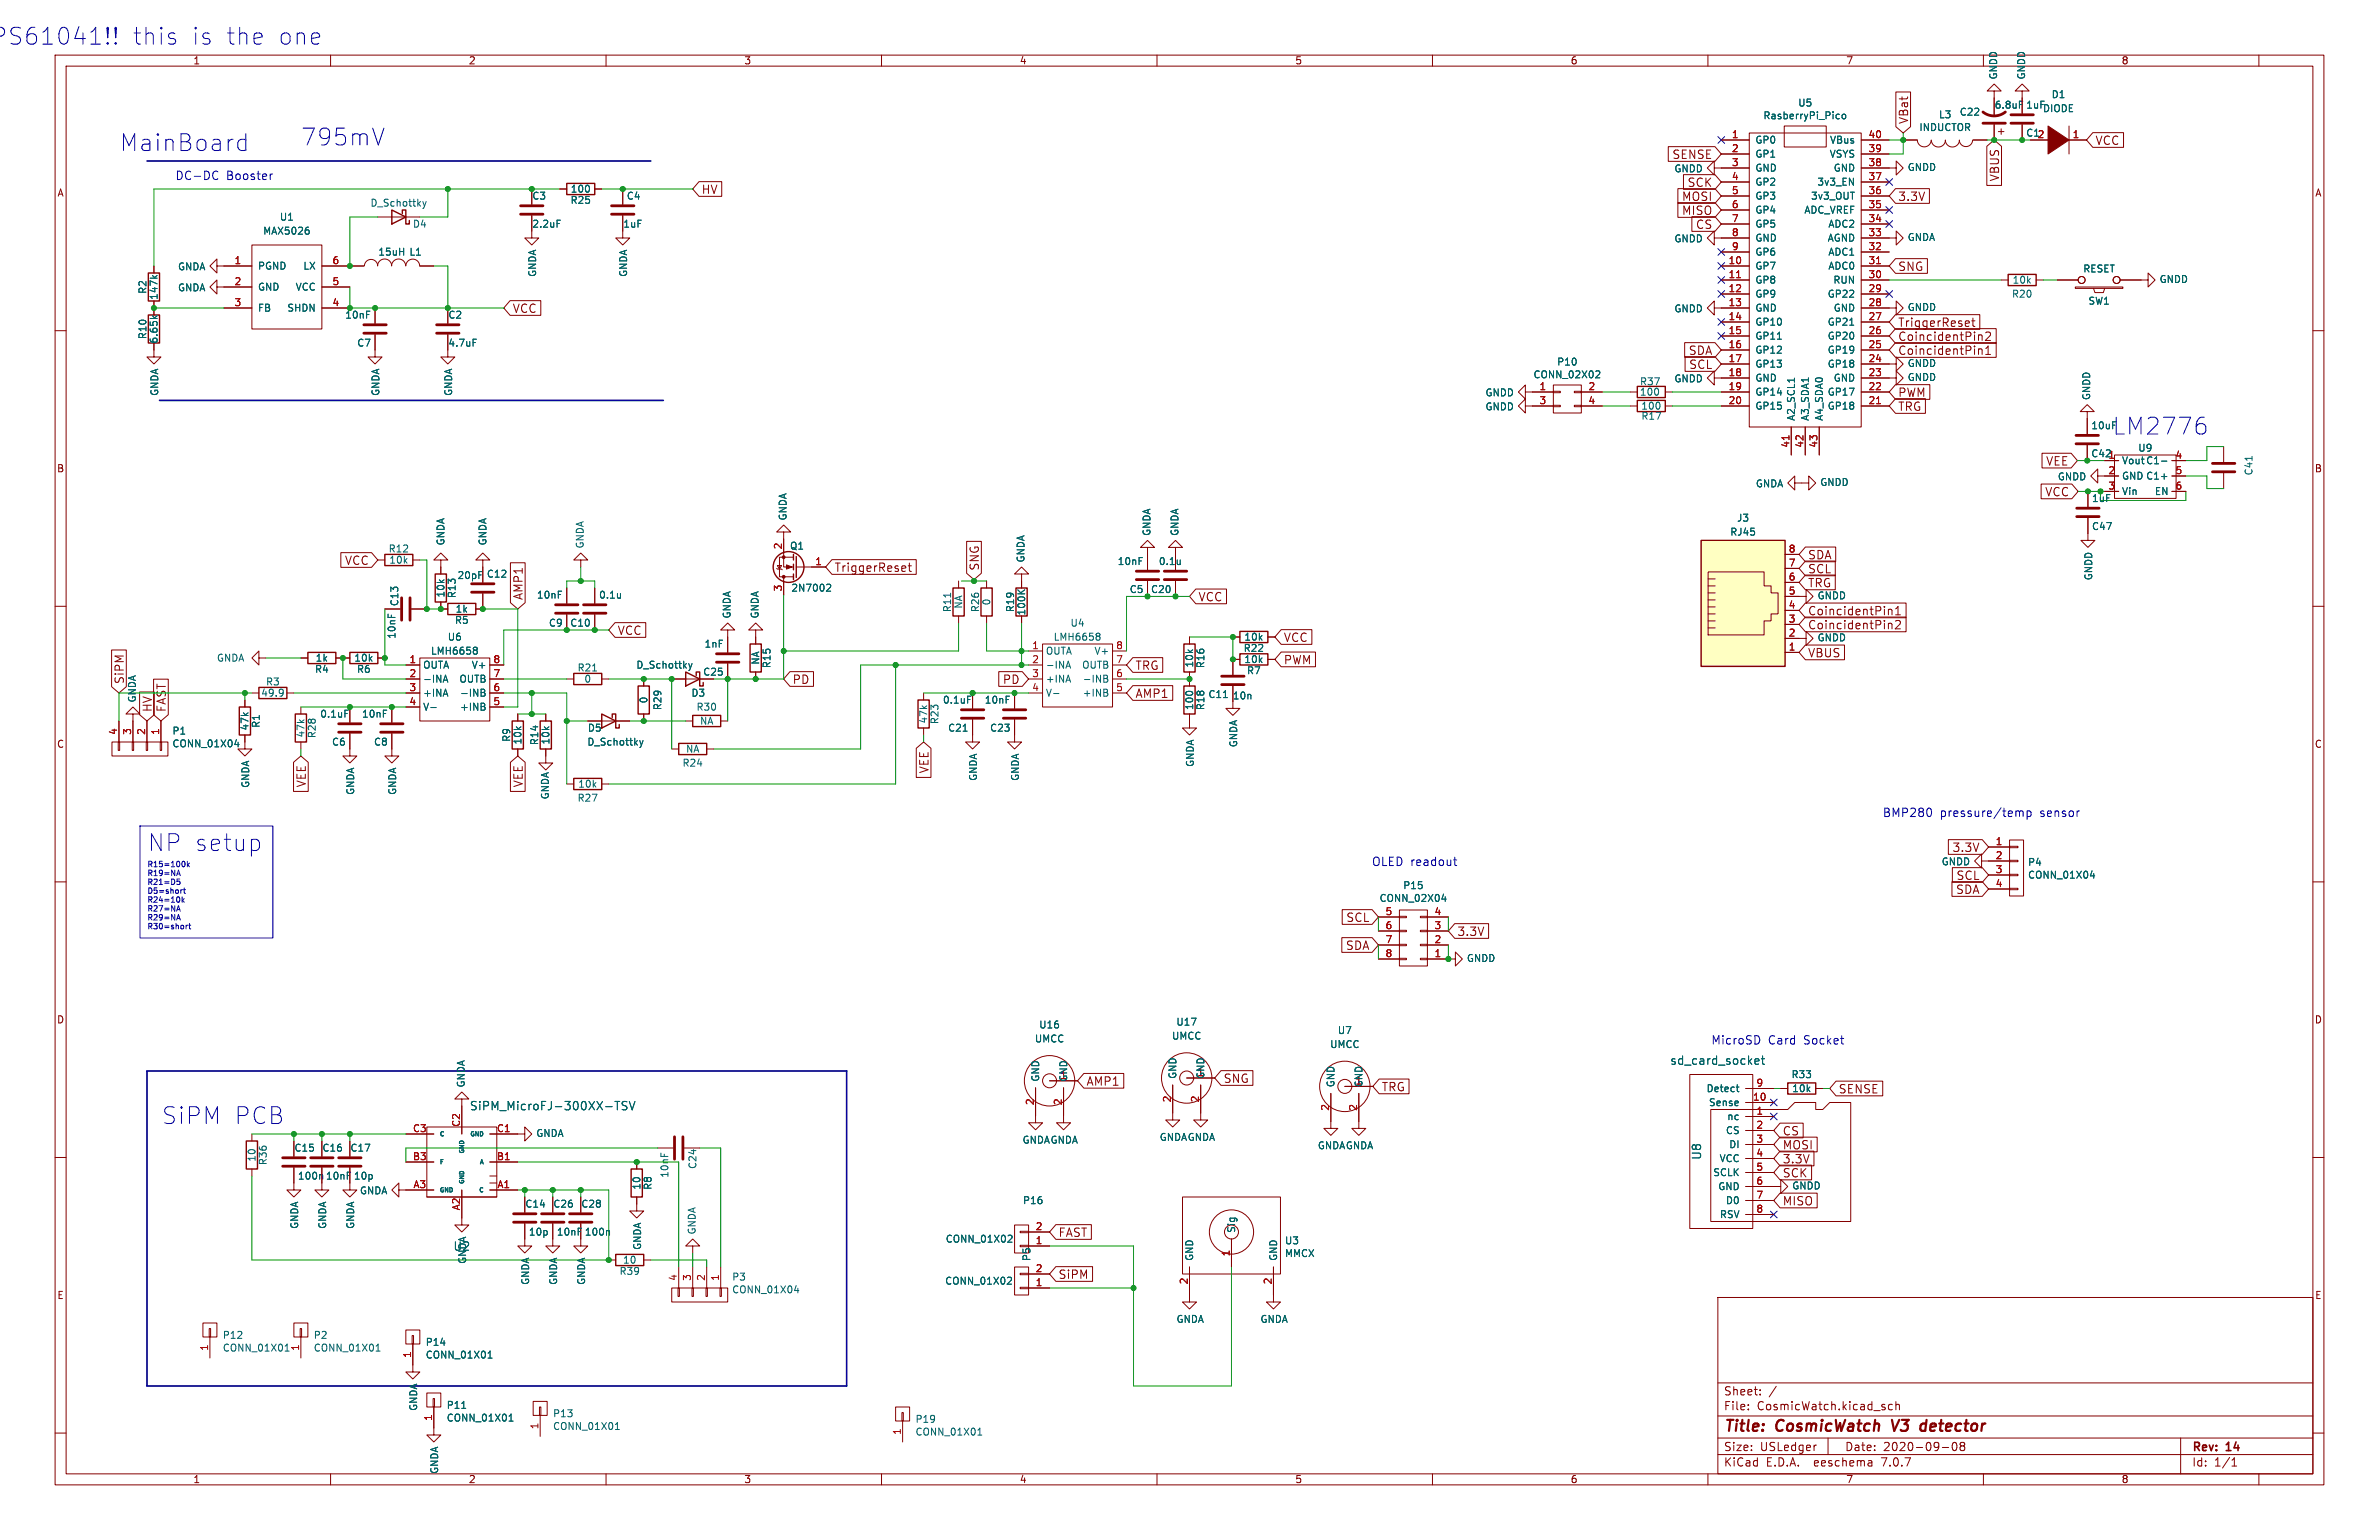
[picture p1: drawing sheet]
<svg xmlns="http://www.w3.org/2000/svg" width="432mm" height="279mm" viewBox="0 0 432 279" stroke-linecap="round" stroke-linejoin="round" font-family="sans-serif">
<defs><g id="words">
<g font-size="4.2" fill="#0000c2">
<text x="1.4" y="8.4">S61041!!</text>
<text x="23.8" y="8.4">this</text>
<text x="34.4" y="8.4">is</text>
<text x="40.5" y="8.4">the</text>
<text x="49.8" y="8.4">one</text>
<text x="21.6" y="27.7">MainBoard</text>
<text x="54.5" y="26.7">795mV</text>
<text x="383.3" y="79.1">LM2776</text>
<text x="26.7" y="154.7">NP setup</text>
<text x="29.2" y="204.2">SiPM PCB</text>
</g>
<g font-size="2.8" fill="#840000">
<text x="312.8" y="260.3">Title:</text>
<text x="322.5" y="260.3">CosmicWatch</text>
<text x="344.3" y="260.3">V3</text>
<text x="350.2" y="260.3">detector</text>
</g>
<g font-size="2.1" fill="#840000">
<text x="346.5" y="22.6" transform="rotate(-90 346.5 22.6)">VBat</text>
<text x="303.5" y="29">SENSE</text>
<text x="380.2" y="26.5">VCC</text>
<text x="127.3" y="35.4">HV</text>
<text x="306.2" y="34.1">SCK</text>
<text x="363" y="33" transform="rotate(-90 363 33)">VBUS</text>
<text x="305.2" y="36.7">MOSI</text>
<text x="305.2" y="39.2">MISO</text>
<text x="307.8" y="41.7">CS</text>
<text x="344.4" y="36.7">3.3V</text>
<text x="344.4" y="49.4">SNG</text>
<text x="93" y="57">VCC</text>
<text x="344.4" y="59.5">TriggerReset</text>
<text x="306.5" y="64.6">SDA</text>
<text x="344.4" y="64.6">CoincidentPin1</text>
<text x="344.4" y="62.1">CoincidentPin2</text>
<text x="306.5" y="67.1">SCL</text>
<text x="344.4" y="74.8">TRG</text>
<text x="344.4" y="72.2">PWM</text>
<text x="371.3" y="84.7">VEE</text>
<text x="371.2" y="90.3">VCC</text>
<text x="328.1" y="101.7">SDA</text>
<text x="62.5" y="102.7">VCC</text>
<text x="151.4" y="104">TriggerReset</text>
<text x="177.9" y="103.6" transform="rotate(-90 177.9 103.6)">SNG</text>
<text x="328.1" y="106.8">TRG</text>
<text x="328.1" y="104.2">SCL</text>
<text x="95.1" y="109" transform="rotate(-90 95.1 109)">AMP1</text>
<text x="217.4" y="109.3">VCC</text>
<text x="328.1" y="111.8">CoincidentPin1</text>
<text x="112" y="115.4">VCC</text>
<text x="232.9" y="116.7">VCC</text>
<text x="328.1" y="119.5">VBUS</text>
<text x="328.1" y="114.4">CoincidentPin2</text>
<text x="22.7" y="124.2" transform="rotate(-90 22.7 124.2)">SiPM</text>
<text x="143.8" y="124.3">PD</text>
<text x="182" y="124.3">PD</text>
<text x="206" y="121.7">TRG</text>
<text x="232.9" y="120.7">PWM</text>
<text x="27.8" y="129.3" transform="rotate(-90 27.8 129.3)">HV</text>
<text x="30.3" y="129.3" transform="rotate(-90 30.3 129.3)">FAST</text>
<text x="206" y="126.8">AMP1</text>
<text x="55.7" y="142.9" transform="rotate(-90 55.7 142.9)">VEE</text>
<text x="95.1" y="142.9" transform="rotate(-90 95.1 142.9)">VEE</text>
<text x="168.7" y="140.4" transform="rotate(-90 168.7 140.4)">VEE</text>
<text x="354.3" y="154.8">3.3V</text>
<text x="355" y="159.8">SCL</text>
<text x="244.3" y="167.5">SCL</text>
<text x="355" y="162.4">SDA</text>
<text x="244.2" y="172.5">SDA</text>
<text x="264.4" y="170">3.3V</text>
<text x="197.1" y="197.2">AMP1</text>
<text x="222" y="196.7">SNG</text>
<text x="250.7" y="198.2">TRG</text>
<text x="333.6" y="198.6">SENSE</text>
<text x="323.5" y="208.7">MOSI</text>
<text x="323.5" y="206.2">CS</text>
<text x="323.5" y="211.3">3.3V</text>
<text x="323.5" y="213.8">SCK</text>
<text x="323.5" y="218.9">MISO</text>
<text x="192" y="224.6">FAST</text>
<text x="192" y="232.2">SiPM</text>
<text x="312.8" y="256.1">File:</text>
<text x="312.8" y="253.4">Sheet:</text>
<text x="318.9" y="256.1">CosmicWatch.kicad_sch</text>
<text x="312.8" y="263.5">Size:</text>
<text x="319.5" y="263.5">USLedger</text>
<text x="334.8" y="263.5">Date:</text>
<text x="341.8" y="263.5">2020-09-08</text>
<text x="397.8" y="263.7">Rev:</text>
<text x="404.2" y="263.7">14</text>
<text x="312.8" y="266.3">KiCad</text>
<text x="320.5" y="266.3">E.D.A.</text>
<text x="329.4" y="266.3">eeschema</text>
<text x="341.8" y="266.3">7.0.7</text>
<text x="397.8" y="266.3">Id:</text>
<text x="401.9" y="266.3">1/1</text>
</g>
<g font-size="2.1" fill="#0000c2">
<text x="31.7" y="32.8">DC-DC</text>
<text x="41" y="32.8">Booster</text>
<text x="341.6" y="148.3">BMP280</text>
<text x="352.1" y="148.3">pressure/temp</text>
<text x="370.3" y="148.3">sensor</text>
<text x="248.9" y="157.2">OLED readout</text>
<text x="310.5" y="189.6">MicroSD</text>
<text x="320.9" y="189.6">Card</text>
<text x="327.4" y="189.6">Socket</text>
</g>
<g font-size="2.1" fill="#006464">
<text x="303.1" y="193.4">sd_card_socket</text>
<text x="309" y="210.5" transform="rotate(-90 309 210.5)">U8</text>
<text x="82.2" y="227.1">U2</text>
</g>
<g font-size="1.8" fill="#840000">
<text x="35" y="11.9">1</text>
<text x="85" y="11.9">2</text>
<text x="135" y="11.9">3</text>
<text x="185" y="11.9">4</text>
<text x="235" y="11.9">5</text>
<text x="285" y="11.9">6</text>
<text x="335" y="11.9">7</text>
<text x="385" y="11.9">8</text>
<text x="10.3" y="35.9">A</text>
<text x="420.1" y="35.9">A</text>
<text x="10.3" y="85.9">B</text>
<text x="420.1" y="85.9">B</text>
<text x="10.3" y="135.9">C</text>
<text x="420.1" y="135.9">C</text>
<text x="10.3" y="185.9">D</text>
<text x="420.1" y="185.9">D</text>
<text x="10.3" y="235.9">E</text>
<text x="420.1" y="235.9">E</text>
<text x="35" y="269.3">1</text>
<text x="85" y="269.3">2</text>
<text x="135" y="269.3">3</text>
<text x="185" y="269.3">4</text>
<text x="235" y="269.3">5</text>
<text x="285" y="269.3">6</text>
<text x="335" y="269.3">7</text>
<text x="385" y="269.3">8</text>
</g>
<g font-size="1.8" fill="#006464">
<text x="362.7" y="14.5" transform="rotate(-90 362.7 14.5)">GNDD</text>
<text x="367.8" y="14.5" transform="rotate(-90 367.8 14.5)">GNDD</text>
<text x="320" y="21.8">RasberryPi_Pico</text>
<text x="326.3" y="19.5">U5</text>
<text x="348.3" y="24">INDUCTOR</text>
<text x="351.8" y="21.7">L3</text>
<text x="355.6" y="21.2">C22</text>
<text x="362" y="19.9">6.8uF</text>
<text x="367.7" y="19.9">1uF</text>
<text x="370.7" y="20.5">DIODE</text>
<text x="372.3" y="18">D1</text>
<text x="318.5" y="26.3">GP0</text>
<text x="318.5" y="28.8">GP1</text>
<text x="332" y="28.8">VSYS</text>
<text x="332.1" y="26.3">VBus</text>
<text x="367.7" y="25">C12</text>
<text x="103.5" y="35.2">100</text>
<text x="303.8" y="31.5">GNDD</text>
<text x="318.5" y="31.3">GND</text>
<text x="318.5" y="33.9">GP2</text>
<text x="329.8" y="33.9">3v3_EN</text>
<text x="332.7" y="31.3">GND</text>
<text x="346.2" y="31.2">GNDD</text>
<text x="50.7" y="40.2">U1</text>
<text x="67.1" y="37.7">D_Schottky</text>
<text x="74.9" y="41.5">D4</text>
<text x="96.5" y="36.4">C3</text>
<text x="96.5" y="41.5">2.2uF</text>
<text x="103.5" y="37.2">R25</text>
<text x="113" y="41.5">1uF</text>
<text x="113.7" y="36.4">C4</text>
<text x="318.5" y="36.4">GP3</text>
<text x="318.5" y="39">GP4</text>
<text x="318.5" y="41.5">GP5</text>
<text x="327.4" y="39">ADC_VREF</text>
<text x="328.6" y="36.4">3v3_OUT</text>
<text x="331.8" y="41.5">ADC2</text>
<text x="47.7" y="42.8">MAX5026</text>
<text x="68.6" y="46.6">15uH</text>
<text x="74.2" y="46.6">L1</text>
<text x="303.8" y="44.2">GNDD</text>
<text x="318.5" y="44">GND</text>
<text x="318.5" y="46.6">GP6</text>
<text x="331.6" y="44">AGND</text>
<text x="331.8" y="46.6">ADC1</text>
<text x="346.2" y="43.9">GNDA</text>
<text x="26.8" y="53.4" transform="rotate(-90 26.8 53.4)">R2</text>
<text x="32.2" y="49.3">GNDA</text>
<text x="32.2" y="53.1">GNDA</text>
<text x="46.7" y="49.1">PGND</text>
<text x="46.7" y="52.9">GND</text>
<text x="53.6" y="52.9">VCC</text>
<text x="55" y="49.1">LX</text>
<text x="97.5" y="50.3" transform="rotate(-90 97.5 50.3)">GNDA</text>
<text x="114" y="50.3" transform="rotate(-90 114 50.3)">GNDA</text>
<text x="318.5" y="49.1">GP7</text>
<text x="318.5" y="51.7">GP8</text>
<text x="331.8" y="49.1">ADC0</text>
<text x="332.7" y="51.7">RUN</text>
<text x="365.2" y="51.7">10k</text>
<text x="378" y="49.6">RESET</text>
<text x="391.9" y="51.5">GNDD</text>
<text x="28.8" y="54.5" transform="rotate(-90 28.8 54.5)">147k</text>
<text x="46.7" y="56.7">FB</text>
<text x="52.1" y="56.7">SHDN</text>
<text x="62.6" y="58">10nF</text>
<text x="81.3" y="58">C2</text>
<text x="303.8" y="56.9">GNDD</text>
<text x="318.5" y="54.2">GP9</text>
<text x="318.5" y="56.7">GND</text>
<text x="318.5" y="59.3">GP10</text>
<text x="331.6" y="59.3">GP21</text>
<text x="331.6" y="54.2">GP22</text>
<text x="332.7" y="56.7">GND</text>
<text x="346.2" y="56.6">GNDD</text>
<text x="365.1" y="54.2">R20</text>
<text x="379" y="55.5">SW1</text>
<text x="26.8" y="61.6" transform="rotate(-90 26.8 61.6)">R10</text>
<text x="28.8" y="62.4" transform="rotate(-90 28.8 62.4)">6.65k</text>
<text x="64.7" y="63.1">C7</text>
<text x="81.3" y="63.1">4.7uF</text>
<text x="318.5" y="61.8">GP11</text>
<text x="318.5" y="64.4">GP12</text>
<text x="331.6" y="64.4">GP19</text>
<text x="331.6" y="61.8">GP20</text>
<text x="28.9" y="71.9" transform="rotate(-90 28.9 71.9)">GNDA</text>
<text x="69.1" y="71.9" transform="rotate(-90 69.1 71.9)">GNDA</text>
<text x="82.3" y="71.9" transform="rotate(-90 82.3 71.9)">GNDA</text>
<text x="278.2" y="68.8">CONN_02X02</text>
<text x="282.5" y="66.5">P10</text>
<text x="297.6" y="72">100</text>
<text x="297.6" y="70.1">R37</text>
<text x="303.8" y="69.6">GNDD</text>
<text x="318.5" y="66.9">GP13</text>
<text x="318.5" y="69.4">GND</text>
<text x="318.5" y="72">GP14</text>
<text x="331.6" y="72">GP17</text>
<text x="331.6" y="66.9">GP18</text>
<text x="332.7" y="69.4">GND</text>
<text x="346.2" y="69.3">GNDD</text>
<text x="346.2" y="66.8">GNDD</text>
<text x="269.5" y="74.7">GNDD</text>
<text x="269.5" y="72.1">GNDD</text>
<text x="297.8" y="74.5">100</text>
<text x="297.8" y="76.4">R17</text>
<text x="318.5" y="74.5">GP15</text>
<text x="326" y="76.5" transform="rotate(-90 326 76.5)">A2_SCL1</text>
<text x="328.5" y="76.5" transform="rotate(-90 328.5 76.5)">A3_SDA1</text>
<text x="331.1" y="76.5" transform="rotate(-90 331.1 76.5)">A4_SDA0</text>
<text x="331.6" y="74.5">GP18</text>
<text x="379.6" y="72.7" transform="rotate(-90 379.6 72.7)">GNDD</text>
<text x="379.5" y="83.2">C421</text>
<text x="379.5" y="78.1">10uF</text>
<text x="388" y="82.1">U9</text>
<text x="318.6" y="88.6">GNDA</text>
<text x="330.3" y="88.4">GNDD</text>
<text x="373.4" y="87.4">GNDD</text>
<text x="385.1" y="84.4">Vout C1-</text>
<text x="385.1" y="87.2">GND C1+</text>
<text x="409" y="86.4" transform="rotate(-90 409 86.4)">C41</text>
<text x="143" y="94.5" transform="rotate(-90 143 94.5)">GNDA</text>
<text x="315.2" y="94.8">J3</text>
<text x="379.6" y="91.3">1uF</text>
<text x="385.1" y="90">Vin</text>
<text x="391" y="90">EN</text>
<text x="70.4" y="100.4">R12</text>
<text x="80.9" y="99.1" transform="rotate(-90 80.9 99.1)">GNDA</text>
<text x="88.5" y="99.1" transform="rotate(-90 88.5 99.1)">GNDA</text>
<text x="106.1" y="99.6" transform="rotate(-90 106.1 99.6)">GNDA</text>
<text x="143.3" y="99.9">Q1</text>
<text x="209" y="97.3" transform="rotate(-90 209 97.3)">GNDA</text>
<text x="214.1" y="97.3" transform="rotate(-90 214.1 97.3)">GNDA</text>
<text x="314" y="97.4">RJ45</text>
<text x="379.6" y="96.4">C47</text>
<text x="70.6" y="102.5">10k</text>
<text x="82.9" y="105.3">20pF</text>
<text x="88.3" y="105">C12</text>
<text x="143.5" y="107.5">2N7002</text>
<text x="186.2" y="102.1" transform="rotate(-90 186.2 102.1)">GNDA</text>
<text x="202.8" y="102.7">10nF</text>
<text x="205" y="107.8">C5</text>
<text x="208.8" y="107.8">C20</text>
<text x="210.2" y="102.7">0.1u</text>
<text x="380" y="105.4" transform="rotate(-90 380 105.4)">GNDD</text>
<text x="72.5" y="110.1" transform="rotate(-90 72.5 110.1)">C13</text>
<text x="80.9" y="108.5" transform="rotate(-90 80.9 108.5)">10k</text>
<text x="82.5" y="113.4">R5</text>
<text x="82.6" y="111.4">1k</text>
<text x="82.9" y="108.6" transform="rotate(-90 82.9 108.6)">R13</text>
<text x="97.4" y="108.8">10nF</text>
<text x="99.5" y="113.9">C9</text>
<text x="103.4" y="113.9">C10</text>
<text x="108.6" y="108.8">0.1u</text>
<text x="132.8" y="112.3" transform="rotate(-90 132.8 112.3)">GNDA</text>
<text x="137.9" y="112.3" transform="rotate(-90 137.9 112.3)">GNDA</text>
<text x="172.8" y="111.2" transform="rotate(-90 172.8 111.2)">R11</text>
<text x="174.9" y="110.5" transform="rotate(-90 174.9 110.5)">NA</text>
<text x="177.9" y="111.2" transform="rotate(-90 177.9 111.2)">R26</text>
<text x="179.9" y="109.9" transform="rotate(-90 179.9 109.9)">0</text>
<text x="184.3" y="111.2" transform="rotate(-90 184.3 111.2)">R19</text>
<text x="186.3" y="111.8" transform="rotate(-90 186.3 111.8)">100K</text>
<text x="194.2" y="113.9">U4</text>
<text x="329.8" y="108.9">GNDD</text>
<text x="72" y="116" transform="rotate(-90 72 116)">10nF</text>
<text x="78.1" y="119">LMH6658</text>
<text x="81.2" y="116.4">U6</text>
<text x="127.8" y="117.7">1nF</text>
<text x="189.7" y="119">OUTA</text>
<text x="191.2" y="116.4">LMH6658</text>
<text x="198.6" y="119">V+</text>
<text x="225.6" y="118.5">R22</text>
<text x="225.8" y="116.4">10k</text>
<text x="329.8" y="116.6">GNDD</text>
<text x="39.3" y="120.2">GNDA</text>
<text x="48.2" y="124.6">R3</text>
<text x="57.1" y="122.3">R4</text>
<text x="57.2" y="120.2">1k</text>
<text x="64.2" y="120.2">10k</text>
<text x="64.7" y="122.3">R6</text>
<text x="76.7" y="121.5">OUTA</text>
<text x="76.7" y="124.1">-INA</text>
<text x="83.3" y="124.1">OUTB</text>
<text x="85.5" y="121.5">V+</text>
<text x="104.7" y="122">R21</text>
<text x="106" y="124.1">0</text>
<text x="115.4" y="121.5">D_Schottky</text>
<text x="127.5" y="122.8">C25</text>
<text x="138" y="120.7" transform="rotate(-90 138 120.7)">NA</text>
<text x="140.1" y="121.3" transform="rotate(-90 140.1 121.3)">R15</text>
<text x="189.7" y="121.5">-INA</text>
<text x="189.7" y="124.1">+INA</text>
<text x="196.3" y="121.5">OUTB</text>
<text x="196.4" y="124.1">-INB</text>
<text x="216.8" y="121.2" transform="rotate(-90 216.8 121.2)">10k</text>
<text x="218.8" y="121.3" transform="rotate(-90 218.8 121.3)">R16</text>
<text x="225.8" y="120.5">10k</text>
<text x="226.2" y="122.5">R7</text>
<text x="24.9" y="127.5" transform="rotate(-90 24.9 127.5)">GNDA</text>
<text x="47.3" y="126.6">49.9</text>
<text x="58" y="130.4">0.1uF</text>
<text x="65.6" y="130.4">10nF</text>
<text x="76.7" y="126.6">+INA</text>
<text x="76.7" y="129.1">V-</text>
<text x="83.4" y="129.1">+INB</text>
<text x="83.4" y="126.6">-INB</text>
<text x="117.7" y="127.7" transform="rotate(-90 117.7 127.7)">0</text>
<text x="120.2" y="128.9" transform="rotate(-90 120.2 128.9)">R29</text>
<text x="125.4" y="126.6">D3</text>
<text x="126.3" y="129.1">R30</text>
<text x="127" y="131.7">NA</text>
<text x="168.5" y="131.4" transform="rotate(-90 168.5 131.4)">47k</text>
<text x="170.5" y="131.5" transform="rotate(-90 170.5 131.5)">R23</text>
<text x="171.1" y="127.9">0.1uF</text>
<text x="178.6" y="127.9">10nF</text>
<text x="189.7" y="126.6">V-</text>
<text x="196.4" y="126.6">+INB</text>
<text x="216.8" y="128.9" transform="rotate(-90 216.8 128.9)">100</text>
<text x="218.8" y="128.9" transform="rotate(-90 218.8 128.9)">R18</text>
<text x="219.2" y="126.8">C11</text>
<text x="223.7" y="127.1">10n</text>
<text x="31.2" y="133.5">P1</text>
<text x="31.2" y="135.8">CONN_01X04</text>
<text x="45.3" y="132.6" transform="rotate(-90 45.3 132.6)">47k</text>
<text x="47.3" y="132.2" transform="rotate(-90 47.3 132.2)">R1</text>
<text x="55.5" y="133.9" transform="rotate(-90 55.5 133.9)">47k</text>
<text x="57.5" y="134" transform="rotate(-90 57.5 134)">R28</text>
<text x="60.2" y="135.5">C6</text>
<text x="67.8" y="135.5">C8</text>
<text x="92.8" y="134.7" transform="rotate(-90 92.8 134.7)">R9</text>
<text x="94.8" y="135.2" transform="rotate(-90 94.8 135.2)">10k</text>
<text x="97.9" y="135.3" transform="rotate(-90 97.9 135.3)">R14</text>
<text x="99.9" y="135.2" transform="rotate(-90 99.9 135.2)">10k</text>
<text x="106.5" y="135.5">D_Schottky</text>
<text x="106.6" y="132.9">D5</text>
<text x="124.4" y="136.8">NA</text>
<text x="172" y="132.9">C21</text>
<text x="179.6" y="132.9">C23</text>
<text x="224.8" y="135.7" transform="rotate(-90 224.8 135.7)">GNDA</text>
<text x="45.4" y="143" transform="rotate(-90 45.4 143)">GNDA</text>
<text x="104.9" y="143.1">10k</text>
<text x="123.8" y="139.3">R24</text>
<text x="177.5" y="141.8" transform="rotate(-90 177.5 141.8)">GNDA</text>
<text x="185.1" y="141.8" transform="rotate(-90 185.1 141.8)">GNDA</text>
<text x="216.9" y="139.2" transform="rotate(-90 216.9 139.2)">GNDA</text>
<text x="64.5" y="144.3" transform="rotate(-90 64.5 144.3)">GNDA</text>
<text x="72.1" y="144.3" transform="rotate(-90 72.1 144.3)">GNDA</text>
<text x="99.8" y="145.1" transform="rotate(-90 99.8 145.1)">GNDA</text>
<text x="104.7" y="145.6">R27</text>
<text x="254.6" y="161.5">P15</text>
<text x="352.3" y="157.2">GNDD</text>
<text x="368" y="157.3">P4</text>
<text x="368" y="159.6">CONN_01X04</text>
<text x="250.3" y="163.8">CONN_02X04</text>
<text x="266.2" y="174.7">GNDD</text>
<text x="187.7" y="189.3">UMCC</text>
<text x="188.5" y="186.8">U16</text>
<text x="212.6" y="188.8">UMCC</text>
<text x="213.4" y="186.3">U17</text>
<text x="241.3" y="190.3">UMCC</text>
<text x="242.7" y="187.8">U7</text>
<text x="84.6" y="197.4" transform="rotate(-90 84.6 197.4)">GNDA</text>
<text x="188.8" y="196.3" transform="rotate(-90 188.8 196.3)">GND</text>
<text x="192.3" y="195.8">1</text>
<text x="193.9" y="196.3" transform="rotate(-90 193.9 196.3)">GND</text>
<text x="213.7" y="195.8" transform="rotate(-90 213.7 195.8)">GND</text>
<text x="217.2" y="195.3">1</text>
<text x="218.8" y="195.8" transform="rotate(-90 218.8 195.8)">GND</text>
<text x="242.4" y="197.4" transform="rotate(-90 242.4 197.4)">GND</text>
<text x="245.9" y="196.8">1</text>
<text x="247.5" y="197.4" transform="rotate(-90 247.5 197.4)">GND</text>
<text x="325.1" y="195.8">R33</text>
<text x="309.7" y="198.3">Detect</text>
<text x="310.1" y="200.9">Sense</text>
<text x="313.4" y="203.4">nc</text>
<text x="325.2" y="198.3">10k</text>
<text x="53.3" y="209.1">C15</text>
<text x="58.4" y="209.1">C16</text>
<text x="63.5" y="209.1">C17</text>
<text x="97.2" y="206.5">GNDA</text>
<text x="185.5" y="207.7">GNDAGNDA</text>
<text x="210.4" y="207.2">GNDAGNDA</text>
<text x="239.1" y="208.7">GNDAGNDA</text>
<text x="313.2" y="206">CS</text>
<text x="313.8" y="208.5">DI</text>
<text x="46.6" y="210.9" transform="rotate(-90 46.6 210.9)">10</text>
<text x="48.6" y="211.5" transform="rotate(-90 48.6 211.5)">R36</text>
<text x="54" y="214.2">100n</text>
<text x="59.1" y="214.2">10nF</text>
<text x="64.1" y="214.2">10p</text>
<text x="116.4" y="215.9" transform="rotate(-90 116.4 215.9)">10</text>
<text x="118.5" y="216" transform="rotate(-90 118.5 216)">R8</text>
<text x="121.5" y="213.8" transform="rotate(-90 121.5 213.8)">10nF</text>
<text x="126.6" y="212.2" transform="rotate(-90 126.6 212.2)">C24</text>
<text x="310.9" y="213.6">SCLK</text>
<text x="312" y="211">VCC</text>
<text x="65.2" y="216.9">GNDA</text>
<text x="95.3" y="219.3">C14</text>
<text x="100.3" y="219.3">C26</text>
<text x="105.4" y="219.3">C28</text>
<text x="185.6" y="218.7">P16</text>
<text x="311.8" y="216.1">GND</text>
<text x="312.1" y="221.2">RSV</text>
<text x="313.2" y="218.7">D0</text>
<text x="325.2" y="216">GNDD</text>
<text x="54.3" y="223.1" transform="rotate(-90 54.3 223.1)">GNDA</text>
<text x="59.4" y="223.1" transform="rotate(-90 59.4 223.1)">GNDA</text>
<text x="64.5" y="223.1" transform="rotate(-90 64.5 223.1)">GNDA</text>
<text x="95.9" y="224.4">10p</text>
<text x="101" y="224.4">10nF</text>
<text x="106.1" y="224.4">100n</text>
<text x="116.6" y="226.9" transform="rotate(-90 116.6 226.9)">GNDA</text>
<text x="126.5" y="224.1" transform="rotate(-90 126.5 224.1)">GNDA</text>
<text x="171.6" y="225.7">CONN_01X02</text>
<text x="224.4" y="223.8" transform="rotate(-90 224.4 223.8)">Sig</text>
<text x="233.1" y="226">U3</text>
<text x="84.8" y="229.4" transform="rotate(-90 84.8 229.4)">GNDA</text>
<text x="96.2" y="233.2" transform="rotate(-90 96.2 233.2)">GNDA</text>
<text x="101.3" y="233.2" transform="rotate(-90 101.3 233.2)">GNDA</text>
<text x="106.4" y="233.2" transform="rotate(-90 106.4 233.2)">GNDA</text>
<text x="112.4" y="231.5">R39</text>
<text x="113" y="229.5">10</text>
<text x="132.8" y="232.5">P3</text>
<text x="171.5" y="233.3">CONN_01X02</text>
<text x="187.2" y="228.9" transform="rotate(-90 187.2 228.9)">P5</text>
<text x="216.8" y="228.9" transform="rotate(-90 216.8 228.9)">GND</text>
<text x="232" y="228.9" transform="rotate(-90 232 228.9)">GND</text>
<text x="233.1" y="228.3">MMCX</text>
<text x="132.8" y="234.8">CONN_01X04</text>
<text x="40.3" y="243.1">P12</text>
<text x="40.3" y="245.4">CONN_01X01</text>
<text x="56.9" y="243.1">P2</text>
<text x="56.9" y="245.4">CONN_01X01</text>
<text x="77.2" y="244.4">P14</text>
<text x="213.4" y="240.2">GNDA</text>
<text x="228.7" y="240.2">GNDA</text>
<text x="77.2" y="246.7">CONN_01X01</text>
<text x="75.9" y="256.1" transform="rotate(-90 75.9 256.1)">GNDA</text>
<text x="81" y="255.8">P11</text>
<text x="100.3" y="257.3">P13</text>
<text x="81" y="258.1">CONN_01X01</text>
<text x="100.3" y="259.6">CONN_01X01</text>
<text x="166.1" y="258.3">P19</text>
<text x="166.1" y="260.7">CONN_01X01</text>
<text x="79.7" y="267.5" transform="rotate(-90 79.7 267.5)">GNDA</text>
</g>
<g font-size="1.8" fill="#a90000">
<text x="314.3" y="25.1">1</text>
<text x="314.3" y="27.7">2</text>
<text x="339" y="27.7">39</text>
<text x="339" y="25.1">40</text>
<text x="376.1" y="25.1">1</text>
<text x="314.3" y="30.2">3</text>
<text x="314.3" y="32.8">4</text>
<text x="314.3" y="35.3">5</text>
<text x="339" y="35.3">36</text>
<text x="339" y="32.8">37</text>
<text x="339" y="30.2">38</text>
<text x="314.3" y="37.8">6</text>
<text x="314.3" y="40.4">7</text>
<text x="339" y="40.4">34</text>
<text x="339" y="37.8">35</text>
<text x="314.3" y="42.9">8</text>
<text x="314.3" y="45.5">9</text>
<text x="339" y="45.5">32</text>
<text x="339" y="42.9">33</text>
<text x="42.5" y="48">1</text>
<text x="42.5" y="51.8">2</text>
<text x="60.3" y="51.8">5</text>
<text x="60.3" y="48">6</text>
<text x="313.6" y="48">10</text>
<text x="313.6" y="50.5">11</text>
<text x="313.6" y="53.1">12</text>
<text x="339" y="53.1">29</text>
<text x="339" y="50.5">30</text>
<text x="339" y="48">31</text>
<text x="42.5" y="55.6">3</text>
<text x="60.3" y="55.6">4</text>
<text x="313.6" y="55.6">13</text>
<text x="313.6" y="58.2">14</text>
<text x="339" y="58.2">27</text>
<text x="339" y="55.6">28</text>
<text x="313.6" y="60.7">15</text>
<text x="313.6" y="63.2">16</text>
<text x="313.6" y="65.8">17</text>
<text x="339" y="65.8">24</text>
<text x="339" y="63.2">25</text>
<text x="339" y="60.7">26</text>
<text x="279.3" y="70.9">1</text>
<text x="288.2" y="70.9">2</text>
<text x="313.6" y="68.3">18</text>
<text x="313.6" y="70.9">19</text>
<text x="339" y="70.9">22</text>
<text x="339" y="68.3">23</text>
<text x="279.3" y="73.4">3</text>
<text x="288.2" y="73.4">4</text>
<text x="313.6" y="73.4">20</text>
<text x="339" y="73.4">21</text>
<text x="324.9" y="81.3" transform="rotate(-90 324.9 81.3)">41</text>
<text x="327.4" y="81.3" transform="rotate(-90 327.4 81.3)">42</text>
<text x="329.9" y="81.3" transform="rotate(-90 329.9 81.3)">43</text>
<text x="394.8" y="83.3">4</text>
<text x="382.6" y="86.1">2</text>
<text x="382.6" y="88.9">3</text>
<text x="394.8" y="86.1">5</text>
<text x="394.8" y="88.9">6</text>
<text x="142" y="99.8" transform="rotate(-90 142 99.8)">2</text>
<text x="324.6" y="100.3">8</text>
<text x="142" y="107.4" transform="rotate(-90 142 107.4)">3</text>
<text x="147.9" y="102.6">1</text>
<text x="324.6" y="107.9">5</text>
<text x="324.6" y="105.4">6</text>
<text x="324.6" y="102.9">7</text>
<text x="324.6" y="113">3</text>
<text x="324.6" y="110.5">4</text>
<text x="187.3" y="117.9">1</text>
<text x="202.5" y="117.9">8</text>
<text x="324.6" y="118.1">1</text>
<text x="324.6" y="115.6">2</text>
<text x="74.2" y="120.4">1</text>
<text x="74.2" y="122.9">2</text>
<text x="74.2" y="125.5">3</text>
<text x="89.5" y="125.5">6</text>
<text x="89.5" y="122.9">7</text>
<text x="89.5" y="120.4">8</text>
<text x="187.3" y="120.4">2</text>
<text x="187.3" y="122.9">3</text>
<text x="187.3" y="125.5">4</text>
<text x="202.5" y="125.5">5</text>
<text x="202.5" y="122.9">6</text>
<text x="202.5" y="120.4">7</text>
<text x="74.2" y="128">4</text>
<text x="89.5" y="128">5</text>
<text x="21.3" y="133.4" transform="rotate(-90 21.3 133.4)">4</text>
<text x="23.9" y="133.4" transform="rotate(-90 23.9 133.4)">3</text>
<text x="26.4" y="133.4" transform="rotate(-90 26.4 133.4)">2</text>
<text x="29" y="133.4" transform="rotate(-90 29 133.4)">1</text>
<text x="362.1" y="153.4">1</text>
<text x="362.1" y="156">2</text>
<text x="362.1" y="158.5">3</text>
<text x="362.1" y="161">4</text>
<text x="251.4" y="166.1">5</text>
<text x="260.3" y="166.1">4</text>
<text x="251.4" y="168.7">6</text>
<text x="251.4" y="171.2">7</text>
<text x="251.4" y="173.7">8</text>
<text x="260.3" y="173.7">1</text>
<text x="260.3" y="171.2">2</text>
<text x="260.3" y="168.7">3</text>
<text x="318.7" y="197.2">9</text>
<text x="187.7" y="200.6" transform="rotate(-90 187.7 200.6)">2</text>
<text x="192.8" y="200.6" transform="rotate(-90 192.8 200.6)">2</text>
<text x="212.6" y="200.1" transform="rotate(-90 212.6 200.1)">2</text>
<text x="217.7" y="200.1" transform="rotate(-90 217.7 200.1)">2</text>
<text x="241.3" y="201.6" transform="rotate(-90 241.3 201.6)">2</text>
<text x="246.4" y="201.6" transform="rotate(-90 246.4 201.6)">2</text>
<text x="318.1" y="199.8">10</text>
<text x="318.7" y="202.3">1</text>
<text x="74.9" y="205.5">C3</text>
<text x="83.6" y="204.5" transform="rotate(-90 83.6 204.5)">C2</text>
<text x="90.1" y="205.5">C1</text>
<text x="318.7" y="204.9">2</text>
<text x="318.7" y="207.4">3</text>
<text x="318.7" y="209.9">4</text>
<text x="74.9" y="210.6">B3</text>
<text x="74.9" y="215.6">A3</text>
<text x="90.1" y="210.6">B1</text>
<text x="90.2" y="215.6">A1</text>
<text x="318.7" y="212.5">5</text>
<text x="318.7" y="215">6</text>
<text x="83.6" y="219.7" transform="rotate(-90 83.6 219.7)">A2</text>
<text x="318.7" y="217.6">7</text>
<text x="318.7" y="220.1">8</text>
<text x="187.9" y="225.8">1</text>
<text x="187.9" y="223.3">2</text>
<text x="122.9" y="232.5" transform="rotate(-90 122.9 232.5)">4</text>
<text x="125.5" y="232.5" transform="rotate(-90 125.5 232.5)">3</text>
<text x="128" y="232.5" transform="rotate(-90 128 232.5)">2</text>
<text x="130.6" y="232.5" transform="rotate(-90 130.6 232.5)">1</text>
<text x="187.9" y="233.4">1</text>
<text x="187.9" y="230.9">2</text>
<text x="215.6" y="233.1" transform="rotate(-90 215.6 233.1)">2</text>
<text x="223.3" y="228" transform="rotate(-90 223.3 228)">1</text>
<text x="230.9" y="233.1" transform="rotate(-90 230.9 233.1)">2</text>
<text x="37.8" y="245.2" transform="rotate(-90 37.8 245.2)">1</text>
<text x="54.4" y="245.2" transform="rotate(-90 54.4 245.2)">1</text>
<text x="74.7" y="246.5" transform="rotate(-90 74.7 246.5)">1</text>
<text x="78.5" y="257.9" transform="rotate(-90 78.5 257.9)">1</text>
<text x="97.8" y="259.4" transform="rotate(-90 97.8 259.4)">1</text>
<text x="163.6" y="260.4" transform="rotate(-90 163.6 260.4)">1</text>
</g>
<g font-size="1.4" fill="#0000c2">
<text x="26.7" y="157.4">R15=100k</text>
<text x="26.7" y="159">R19=NA</text>
<text x="26.7" y="160.6">R21=D5</text>
<text x="26.7" y="162.2">D5=short</text>
<text x="26.7" y="163.8">R24=10k</text>
<text x="26.7" y="165.4">R27=NA</text>
<text x="26.7" y="167">R29=NA</text>
<text x="26.7" y="168.7">R30=short</text>
</g>
<g font-size="1.1" fill="#006464">
<text x="79.8" y="206.4">C</text>
<text x="84.4" y="209.5" transform="rotate(-90 84.4 209.5)">GND</text>
<text x="85.2" y="206.4">GND</text>
<text x="79.8" y="211.4">F</text>
<text x="84.4" y="214.9" transform="rotate(-90 84.4 214.9)">GND</text>
<text x="86.9" y="211.4">A</text>
<text x="79.8" y="216.5">GND</text>
<text x="86.8" y="216.5">C</text>
</g>
</g></defs>
<g fill="none" stroke="#840000" stroke-width=".18">
<path d="M10 10h411.8v259.4h-411.8zM12 12h407.8v255.4h-407.8zM60 10v2M110 10v2M160 10v2M210 10v2M260 10v2M310 10v2M344.1 16.7h2.7v6.3l-1.4 1.1-1.3-1.1zM360 10v2M361.9 16.5h1.3l-1.3-1.3-1.2 1.3h1.2v4.6M367 16.5h1.3l-1.3-1.3-1.2 1.3h1.2v4.1"/>
<path d="M410 10v2M68.6 39.4h7.6M96.5 39.1v4.1h1.3l-1.3 1.3-1.3-1.3h1.3M96.5 34.3v2.8M101.6 34.3h1.3M107.9 34.3h1.3M113 39.1v4.1h1.3l-1.3 1.3-1.2-1.3h1.2M113 34.3v2.8M126.9 33h4.1v2.6h-4.1l-1.2-1.3zM302.8 26.6h8.5l1.1 1.3-1.1 1.4h-8.5zM304.5 34.2h6.8l1.1 1.4-1.1 1.3h-6.8zM304.5 36.8h6.8l1.1 1.3-1.1 1.3h-6.8z"/>
<path d="M305.6 31.7h5.7l1.1 1.3-1.1 1.4h-5.7zM307.1 39.3h4.2l1.1 1.3-1.1 1.4h-4.2zM311.1 30.5v-1.3l-1.2 1.3 1.2 1.3v-1.3h6.4M312.4 25.4h5.1M312.4 27.9h5.1M312.4 38.1h5.1M312.4 35.6h5.1M312.4 33h5.1M317.5 24.1h20.3v53.4h-20.3zM323.8 22.9h7.7v3.8h-7.7zM337.8 30.5h6.4v-1.3l1.2 1.3-1.2 1.3v-1.3M337.8 25.4h5.1"/>
<path d="M337.8 27.9h5.1M337.8 38.1h5.1M337.8 35.6h5.1M337.8 33h5.1M344 34.2h6.2v2.7h-6.2l-1.1-1.3zM345.4 25.4h2.6a1.26 1.26 0 0 0 1.3 1.2 1.26 1.26 0 0 0 1.2-1.2 1.3 1.3 0 0 0 1.3 1.3 1.3 1.3 0 0 0 1.3-1.3M353.1 25.4a1.28 1.28 0 0 0 1.3 1.3 1.28 1.28 0 0 0 1.3-1.3M355.6 25.4a1.21 1.21 0 0 0 1.2 1.2 1.21 1.21 0 0 0 1.2-1.2M358.1 25.4h2.6M360.6 26.5l1.3-1.1 1.4 1.1v7.1h-2.7zM361.9 22.6v2.8M362.7 23.9h1"/>
<path d="M363.2 23.4v1M367 22.6v2.8M368.6 25.4h3.8M374.9 25.4h3.8M375.5 22.9v5M379.9 24.1h5.5v2.6h-5.5l-1.2-1.3zM10 60h2M27.9 48.3v1.2M27.9 54.6v2.6M39.4 48.3v-1.3l-1.3 1.3 1.3 1.2v-1.2h6.3M39.4 52.1v-1.3l-1.3 1.3 1.3 1.2v-1.2h6.3M40.6 55.9h5.1"/>
<path d="M45.7 44.5h12.7v15.2h-12.7zM58.4 48.3h7.6M58.4 55.9h5.1M58.4 52.1h5.1M66.1 48.2a1.21 1.21 0 0 1 1.2-1.1 1.21 1.21 0 0 1 1.3 1.1M68.1 55.9v2.8M68.5 48.2a1.28 1.28 0 0 1 1.3-1.2 1.28 1.28 0 0 1 1.3 1.2M71.1 48.2a1.3 1.3 0 0 1 1.3-1.2 1.3 1.3 0 0 1 1.3 1.2 1.26 1.26 0 0 1 1.2-1.2 1.26 1.26 0 0 1 1.3 1.2M76.2 48.3h2.5M81.3 55.9v2.8M92.6 54.5h5.6v2.7h-5.6l-1.2-1.3zM311.1 43.2v-1.3l-1.2 1.3 1.2 1.3v-1.3h6.4"/>
<path d="M311.1 55.9v-1.3l-1.2 1.3 1.2 1.3v-1.3h6.4M312.4 48.3h5.1M312.4 50.8h5.1M312.4 53.3h5.1M312.4 58.4h5.1M312.4 45.7h5.1M312.4 40.6h5.1M337.8 55.9h6.4v-1.3l1.2 1.3-1.2 1.3v-1.3M337.8 43.2h6.4v-1.3l1.2 1.3-1.2 1.3v-1.3M337.8 48.3h5.1M337.8 50.8h5.1M337.8 53.3h5.1"/>
<path d="M337.8 58.4h5.1M337.8 45.7h5.1M337.8 40.6h5.1M344 59.6h18.3v2.7h-18.3l-1.1-1.3zM344 57.1h15.3v2.7h-15.3l-1.1-1.4zM344 46.9h5.8v2.7h-5.8l-1.1-1.3zM357.4 58.3v.3l-.7 .1M357.9 58.2h.6M358.1 57.7v1.3l.4 .2M363.2 50.8h1.3M369.6 50.8h1.2M373.4 50.8h3.8"/>
<path d="M376.7 52.1h8.6v.2h-8.6zM380 52.3l.2 .8h1.6l.2-.8M384.8 50.8h5.1v-1.3l1.3 1.3-1.3 1.3v-1.3M419.8 60h2M27.9 62.2v2.6h1.3l-1.3 1.2-1.2-1.2h1.2M68.1 60.7v4.1h1.2l-1.2 1.2-1.3-1.2h1.3M81.3 60.7v4.1h1.2l-1.2 1.2-1.3-1.2h1.3M276.9 73.7v-1.3l-1.3 1.3 1.3 1.2v-1.2h5M276.9 71.1v-1.2l-1.3 1.2 1.3 1.3v-1.3h5M281.9 73.5h1.3v.3h-1.3zM281.9 71h1.3v.2h-1.3zM281.9 69.9h5.1v5h-5.1z"/>
<path d="M285.7 73.5h1.3v.3h-1.3zM285.7 71h1.3v.2h-1.3zM287 71.1h3.8M287 73.7h3.8M295.9 71.1h1.3M295.9 73.7h1.3M302.3 71.1h1.2M302.3 73.7h1.2M305.8 62.2h5.5l1.1 1.3-1.1 1.3h-5.5zM305.8 64.7h5.5l1.1 1.3-1.1 1.4h-5.5zM311.1 68.6v-1.3l-1.2 1.3 1.2 1.3v-1.3h6.4M312.4 71.1h5.1"/>
<path d="M312.4 73.7h5.1M312.4 61h5.1M312.4 63.5h5.1M312.4 66h5.1M325.1 77.5v5.1M327.7 77.5v5.1M330.2 77.5v5.1M337.8 68.6h6.4v-1.3l1.2 1.3-1.2 1.3v-1.3M337.8 66h6.4v-1.2l1.2 1.2-1.2 1.3v-1.3M337.8 71.1h5.1M337.8 73.7h5.1M337.8 61h5.1"/>
<path d="M337.8 63.5h5.1M344 62.2h18.3v2.6h-18.3l-1.1-1.3zM344 72.3h5.5v2.7h-5.5l-1.1-1.3zM344 69.8h6.3v2.7h-6.3l-1.1-1.4zM359.1 63.3v1M359.1 63.4l.2-.1 .4 .1 .1 .9M359.3 60.7h.2l.3 .3v.8M360.4 64.3h.9M360.4 63.2l.5-.4v1.5M360.4 60.4l.6-.2 .2 .2 .1 .3-1 1.1h1M378.8 74.7h1.3l-1.3-1.3-1.2 1.3h1.2v4M142.2 96.5h1.3l-1.3-1.2-1.2 1.2h1.2v6.4h1.8"/>
<path d="M175.5 98.2h2.6v5.8l-1.3 1.2-1.3-1.2zM208.3 99.3h1.2l-1.2-1.3-1.3 1.3h1.3v4.1M213.4 99.3h1.2l-1.2-1.3-1.3 1.3h1.3v4.1M325.8 87.6v-1.2l-1.3 1.2 1.3 1.3v-1.3h2.5v-1.2l1.3 1.2-1.3 1.3v-1.3M327.7 99.3h5.5v2.6h-5.5l-1.2-1.3zM370.5 87.8h5.5l1.2 1.4-1.2 1.3h-5.5zM370.6 82.2h5.3l1.2 1.4-1.2 1.3h-5.3zM378.8 80.8v2.8M379 94v4h1.2l-1.2 1.3-1.3-1.3h1.3M379 89.2v2.7M380.7 86.4v-1.3l-1.2 1.3 1.2 1.2v-1.2h3.9M382 83.6h2.6"/>
<path d="M382 89.2h2.6M383.8 82.6h11.2v7.8h-11.2zM394.2 83.6h2.5M394.2 86.4h2.5M394.2 89.2h2.5M403.6 81v2.8M403.6 85.9v2.7M10 110h2M20.3 117.9h2.6v6.7l-1.3 1.1-1.3-1.1zM47 119.4v-1.3l-1.3 1.3 1.3 1.3v-1.3h1.3M54.6 119.4h1.3M61 119.4h2.5"/>
<path d="M61.9 100.3h5.5l1.2 1.3-1.2 1.3h-5.5zM68.6 101.6h1.2M68.6 119.4h1.2M69.8 110.5h2.8M74.7 110.5h2.8M74.9 101.6h1.3M76.2 119.4h12.7v11.4h-12.7zM80 101.6h1.3l-1.3-1.3-1.3 1.3h1.3v2.5M80 109.2v1.3h1.3M87.6 101.6h1.3l-1.3-1.3-1.2 1.3h1.2v4.1M87.6 107.7v2.8h-1.2M92.6 102.1h2.7v7.2l-1.3 1.2-1.4-1.2z"/>
<path d="M102.9 106.7v2.8M102.9 111.5v2.8M105.4 101.6h1.3l-1.3-1.3-1.3 1.3h1.3v1.3M107.9 106.7v2.8M107.9 111.5v2.8M111.6 113h5.6v2.6h-5.6l-1.1-1.3zM132.1 114.3h1.2l-1.2-1.3-1.3 1.3h1.3v4.1M137.2 114.3h1.2l-1.2-1.3-1.3 1.3h1.3v2.5M141 103.1l.1 .2h.8l.1 .1M141.1 102.6h.8l-.4 .7zM142.2 104.6v3.4M144 101.1h-2.5v3.5h2.5"/>
<path d="M144.5 102.9h5.4M151 101.5h15.3v2.7h-15.3l-1.1-1.3zM164.3 102.7l.1 .3-.7 .2M164.8 102.7h.6M165.1 102.2v1.3l.3 .2M174 105.4v1.3M174 111.8v1.2M179.1 105.4v1.3M179.1 111.8v1.2M185.4 104.1h1.3l-1.3-1.2-1.3 1.2h1.3v2.6M185.4 111.8v1.2M186.7 118.1h2.5"/>
<path d="M189.2 116.8h12.7v11.5h-12.7zM201.9 118.1h2.6M205.6 119.3h5.4v2.7h-5.4l-1.1-1.3zM208.3 105.4v2.8M213.4 105.4v2.8M215.9 115.6v1.2M217 106.9h5.6v2.6h-5.6l-1.1-1.3zM223.8 115.6h1.2M225 119.6h-1.2v2.8M230.1 119.6h1.3M230.1 115.6h1.3M232.5 114.2h5.6v2.7h-5.6l-1.1-1.3z"/>
<path d="M232.5 118.3h6.3v2.7h-6.3l-1.1-1.4zM310 113.9h1.3M310 112.6h1.3M310 111.4h1.3M310 110.1h1.3M310 108.8h1.3M310 107.6h1.3M310 103.8h10.2v2.5h1.3v1.3h1.2v3.8h-1.2v1.2h-1.3v2.6h-10.2zM310 106.3h1.3M310 105h1.3M324 115.8h3.8v-1.2l1.3 1.2-1.3 1.3v-1.3M324 108.2h3.8v-1.3l1.3 1.3-1.3 1.3v-1.3"/>
<path d="M324 118.4h2.5M324 113.3h2.5M324 110.7h2.5M324 105.7h2.5M324 103.1h2.5M324 100.6h2.5M327.7 117h7.1v2.7h-7.1l-1.2-1.3zM327.7 112h18.3v2.6h-18.3l-1.2-1.3zM327.7 109.4h18.3v2.7h-18.3l-1.2-1.4zM327.7 104.3h5.4v2.7h-5.4l-1.2-1.3zM327.7 101.8h5.4v2.7h-5.4l-1.2-1.4zM342.8 110.5v1"/>
<path d="M342.8 110.7l.2-.2 .3 .1 .1 .9M343 113.1h.2l.2 .2v.8M344.1 112.7l.5-.1 .3 .1v.3l-.9 1.1h.9M344.1 111.5h.8M344.1 110.5l.4-.5v1.5M419.8 110h2M20.3 134.6h10.2v2.6h-10.2zM21.5 134.6h.2v1.5h-.2zM21.6 130.8v3.8M24 134.6h.3v1.5h-.3zM24.1 129.5h1.3l-1.3-1.2-1.2 1.2h1.2v5.1M25.3 125.5h2.7v4.2l-1.3 1.1-1.4-1.1z"/>
<path d="M26.5 134.6h.3v1.5h-.3zM26.7 130.8v3.8M27.9 123.2h2.6v6.5l-1.3 1.1-1.3-1.1zM29.1 134.6h.2v1.5h-.2zM29.2 130.8v3.8M44.4 133.4v2.5h1.3l-1.3 1.3-1.2-1.3h1.2M44.4 127v1.3M45.7 125.7h1.3M52.1 125.7h1.2M53.3 138.3l1.3-1.1 1.3 1.1v5.3h-2.6zM54.6 128.3v1.2M54.6 134.6v1.3"/>
<path d="M63.5 133.1v4.1h1.3l-1.3 1.2-1.3-1.2h1.3M63.5 128.3v2.8M71.1 133.1v4.1h1.3l-1.3 1.2-1.3-1.2h1.3M71.1 128.3v2.8M73.7 120.7h2.5M73.7 123.2h2.5M73.7 125.7h2.5M73.7 128.3h2.5M88.9 120.7h2.5M88.9 123.2h2.5M88.9 125.7h2.5M88.9 128.3h2.5"/>
<path d="M92.6 138.3l1.4-1.1 1.3 1.1v5.3h-2.7zM94 129.5v1.3M94 135.9v1.3M99.1 135.9v2.5h1.2l-1.2 1.3-1.3-1.3h1.3M99.1 129.5v1.3M102.9 123.2h1.2M106.7 130.8h7.6M109.2 123.2h1.3M116.8 123.2v1.3M116.8 129.5v1.3M121.9 123.2h7.6M121.9 135.9h1.3"/>
<path d="M124.5 130.8h1.2M128.3 135.9h1.2M130.8 130.8h1.3M132.1 120.4v2.8M137.2 121.9v1.3M143.4 121.9h4.3v2.6h-4.3l-1.2-1.3zM166.3 135.8l1.3-1.2 1.4 1.2v5.2h-2.7zM167.6 125.7v1.3M167.6 132.1v1.3M176.5 130.6v4h1.3l-1.3 1.3-1.2-1.3h1.2M176.5 125.7v2.8M181.3 121.9h4.2l1.2 1.3-1.2 1.3h-4.2z"/>
<path d="M184.1 130.6v4h1.3l-1.3 1.3-1.2-1.3h1.2M184.1 125.7v2.8M186.7 120.7h2.5M186.7 123.2h2.5M186.7 125.7h2.5M201.9 120.7h2.6M201.9 123.2h2.6M201.9 125.7h2.6M205.6 124.4h7.3v2.7h-7.3l-1.1-1.4zM215.9 129.5v2.6h1.3l-1.3 1.3-1.3-1.3h1.3M215.9 121.9v2.6M223.8 124.5v4h1.2l-1.2 1.3-1.3-1.3h1.3"/>
<path d="M10 160h2M102.9 142.2h1.2M109.2 142.2h1.3M353.6 152.3h6.2l1.1 1.4-1.1 1.3h-6.2zM354.3 160h5.5l1.1 1.3-1.1 1.3h-5.5zM354.4 157.4h5.4l1.1 1.4-1.1 1.3h-5.4zM359.7 156.2v-1.3l-1.3 1.3 1.3 1.3v-1.3h5M360.9 153.7h3.8M360.9 158.8h3.8M364.7 158.6h1.6v.3h-1.6zM364.7 156.1h1.6v.2h-1.6zM364.7 153.5h1.6v.3h-1.6z"/>
<path d="M364.7 152.4h2.6v10.2h-2.6zM419.8 160h2M243.5 170.1h5.5l1.2 1.4-1.2 1.3h-5.5zM243.6 165h5.4l1.2 1.4-1.2 1.3h-5.4zM250.2 174h3.8M250.2 171.5h3.8M250.2 168.9h3.8M250.2 166.4h3.8M254 165.1h5.1v10.2h-5.1zM254 166.2h1.3v.3h-1.3zM254 168.8h1.3v.2h-1.3zM254 171.3h1.3v.3h-1.3z"/>
<path d="M254 173.9h1.3v.2h-1.3zM257.8 166.2h1.3v.3h-1.3zM257.8 168.8h1.3v.2h-1.3zM257.8 171.3h1.3v.3h-1.3zM257.8 173.9h1.3v.2h-1.3zM259.1 174h5.1v-1.3l1.2 1.3-1.2 1.3v-1.3M259.1 171.5h3.8M259.1 168.9h3.8M259.1 166.4h3.8M264 167.6h6.2v2.6h-6.2l-1.1-1.3zM360.9 161.3h3.8M364.7 161.2h1.6v.2h-1.6z"/>
<path d="M83.8 199.4h1.3l-1.3-1.3-1.3 1.3h1.3v6.3M188 197.4v6.3h1.2l-1.2 1.3-1.3-1.3h1.3M190.5 196.1h5.1M193 197.4v6.3h1.3l-1.3 1.3-1.2-1.3h1.2M196.7 194.8h7.3v2.6h-7.3l-1.1-1.3zM212.9 196.9v6.3h1.2l-1.2 1.3-1.3-1.3h1.3M215.4 195.6h5.1M217.9 196.9v6.3h1.3l-1.3 1.3-1.2-1.3h1.2M221.6 194.2h5.8v2.7h-5.8l-1.1-1.3zM241.6 198.4v6.3h1.2l-1.2 1.3-1.3-1.3h1.3M244.1 197.1h5.1M246.6 198.4v6.3h1.3l-1.3 1.3-1.2-1.3h1.2"/>
<path d="M250.3 195.8h5.4v2.6h-5.4l-1.1-1.3zM306.7 194.9h11.4v28h-11.4zM316.9 197.5h5M323.2 197.5h1.3M329.6 197.5h1.2M333.2 196.2h8.5v2.6h-8.5l-1.1-1.3zM10 210h2M45.7 205.7v1.3M45.7 212.1v1.3M53.3 211.8v4.1h1.3l-1.3 1.3-1.2-1.3h1.2M53.3 207v2.8M58.4 211.8v4.1h1.3l-1.3 1.3-1.3-1.3h1.3"/>
<path d="M58.4 207v2.8M63.5 211.8v4.1h1.3l-1.3 1.3-1.3-1.3h1.3M63.5 207v2.8M72.4 215.9v-1.3l-1.3 1.3 1.3 1.3v-1.3h6.3M73.7 210.8h5M73.7 205.7h5M77.5 217.2h12.7zM77.5 204.5h12.7v12.7h-12.7zM83.8 215.9v6.4h1.3l-1.3 1.2-1.3-1.2h1.3M88.9 213.4h1.3zM88.9 214.6h1.3zM88.9 205.7h6.3v-1.2l1.3 1.2-1.3 1.3v-1.3"/>
<path d="M88.9 215.9h5.1M88.9 210.8h5.1M95.2 217.2v2.8M100.3 217.2v2.8M105.4 217.2v2.8M115.6 217.2v2.5h1.2l-1.2 1.3-1.3-1.3h1.3M115.6 210.8v1.3M119.4 208.3h2.8M124.2 208.3h2.8M214.6 217.2h17.8v13.9h-17.8zM310.5 201.3h14l1.3-1.3h3.8v1.3h1.2l1.3-1.3h3.8v21.6h-25.4zM316.9 215.3h6.3v-1.3l1.3 1.3-1.3 1.2v-1.2"/>
<path d="M316.9 202.6h5M316.9 200h5M316.9 205.1h5M316.9 207.6h5M316.9 210.2h5M316.9 212.7h5M316.9 217.8h5M323.1 206.3h6.7v2.7h-6.7l-1.2-1.4zM323.1 203.8h4.2v2.6h-4.2l-1.2-1.3zM323.1 208.9h6.1v2.6h-6.1l-1.2-1.3zM323.1 216.5h6.7v2.6h-6.7l-1.2-1.3zM323.1 211.4h5.7v2.7h-5.7l-1.2-1.4z"/>
<path d="M419.8 210h2M95.2 222v4.1h1.3l-1.3 1.2-1.2-1.2h1.2M100.3 222v4.1h1.3l-1.3 1.2-1.2-1.2h1.2M105.4 222v4.1h1.3l-1.3 1.2-1.3-1.2h1.3M110.5 228.6h1.3M116.8 228.6h1.3M121.9 233.7h10.2v2.5h-10.2zM123.1 233.7h.2v1.5h-.2zM123.2 229.9v3.8M125.6 233.7h.3v1.5h-.3zM125.7 226.1h1.3l-1.3-1.3-1.2 1.3h1.2v1.2M125.7 229.9v3.8"/>
<path d="M128.1 233.7h.3v1.5h-.3zM128.3 229.9v3.8M130.7 233.7h.2v1.5h-.2zM130.8 229.9v3.8M184.1 222.3h2.6v5h-2.6zM184.1 229.9h2.6v5.1h-2.6zM185.2 223.4h1.5v.2h-1.5zM185.2 225.9h1.5v.3h-1.5zM185.2 231h1.5v.3h-1.5zM185.2 233.6h1.5v.2h-1.5zM186.7 226.1h3.8M186.7 223.5h3.8"/>
<path d="M186.7 233.7h3.8M186.7 231.1h3.8M191.6 229.8h6.7v2.7h-6.7l-1.1-1.4zM191.6 222.2h6.5v2.7h-6.5l-1.1-1.4zM215.9 229.9v6.3h1.3l-1.3 1.3-1.3-1.3h1.3M223.5 224.8v5.1M231.1 229.9v6.3h1.3l-1.3 1.3-1.2-1.3h1.2M311.8 235.4h108v32h-108zM316.9 220.3h5M10 260h2M36.8 240h2.6v2.6h-2.6zM38 241h.2v1.6h-.2z"/>
<path d="M38.1 242.6v3.8M53.3 240h2.6v2.6h-2.6zM54.5 241h.2v1.6h-.2zM54.6 242.6v3.8M73.7 241.3h2.5v2.5h-2.5zM74.8 242.3h.3v1.5h-.3zM74.9 243.8v5.1h1.3l-1.3 1.3-1.2-1.3h1.2M77.5 252.7h2.5v2.6h-2.5zM78.6 253.7h.3v1.6h-.3zM78.7 255.3v5.1h1.3l-1.3 1.2-1.2-1.2h1.2M96.8 254.3h2.5v2.5h-2.5zM97.9 255.3h.3v1.5h-.3z"/>
<path d="M98 256.8v3.8M162.6 255.3h2.5v2.5h-2.5zM163.7 256.3h.3v1.5h-.3zM163.8 257.8v3.8M311.8 256.9h108M311.8 250.9h108M317.3 255.6v.2M317.3 254.9v.1M319.5 252.9v.2M319.5 252.2v.1M322.4 251.5l-1.3 1.9M343.5 254.9l-.5-.1-.2 .3v.4l.1 .2h.6"/>
<path d="M344.1 254.9l.2-.1 .4 .1 .1 .9M344.1 254.3v1.5M419.8 260h2M60 267.4v2M110 267.4v2M160 267.4v2M210 267.4v2M260 267.4v2M310 267.4v2M311.8 263.9h108M311.8 260.9h108M329.5 262.2h.2"/>
<path d="M331.8 260.9v3M339.7 265.1l.1 .9M339.8 265.9l-.2 .1M339.8 265.3l-.2 .1M352.5 262.6h1.2M354.5 261.8l.2-.1a.8 .8 0 0 1 .5 .7 .8 .8 0 0 1-.5 .8 1 1 0 0 1-.2-1.4zM356 262.3l-.2-.3 .2-.3h.3l.3 .3-.3 .3M356 262.3l-.2 .3v.3l.2 .3h.3l.3-.3-.1-.4-.2-.2M356 262.3h.3M360 267.4v2M395.8 260.9v6.5M405.1 266h.9"/>
<path d="M405.1 264.9l.4-.4v1.5M410 267.4v2"/>
<circle cx="377.8" cy="50.8" r=".63"/>
<circle cx="384.2" cy="50.8" r=".63"/>
<circle cx="190.5" cy="196.1" r="4.6"/>
<circle cx="190.5" cy="196.1" r="1.27"/>
<circle cx="215.4" cy="195.6" r="4.6"/>
<circle cx="215.4" cy="195.6" r="1.27"/>
<circle cx="244.1" cy="197.1" r="4.6"/>
<circle cx="244.1" cy="197.1" r="1.27"/>
<circle cx="223.5" cy="223.5" r="4"/>
<circle cx="223.5" cy="223.5" r="1.27"/>
</g>
<path d="M343.4 257.6l.4 2M348.7 259.5l.2 .1 .5-.1M348.8 258.4l.2-.1 .6 .1M349.7 257.6l-.3 2" fill="none" stroke="#840000" stroke-width=".4"/>
<g fill="none" stroke="#840000" stroke-width=".25">
<path d="M71.1 38.1l2.6 1.3-2.6 1.2zM73 38.7v-.6h.7v2.5h.6v-.6M102.9 33.3h5v2h-5zM26.9 57.2h2.1v5h-2.1zM26.9 49.5h2.1v5.1h-2.1zM364.5 49.8h5.1v2h-5.1zM297.2 70.1h5.1v2h-5.1zM297.2 72.6h5.1v2.1h-5.1zM308.8 98h15.2v22.9h-15.2zM55.9 118.4h5.1v2h-5.1zM63.5 118.4h5.1v2h-5.1zM69.8 100.6h5.1v2h-5.1z"/>
<path d="M79 104.1h2v5.1h-2zM81.3 109.5h5.1v2h-5.1zM136.1 116.8h2.1v5.1h-2.1zM144 100.6v1M144 102.4v1M144 104.1v1.1M144.5 101v3.8M173 106.7h2v5.1h-2zM178.1 106.7h2v5.1h-2zM184.4 106.7h2v5.1h-2zM214.9 116.8h2v5.1h-2zM225 118.6h5.1v2.1h-5.1z"/>
<path d="M225 114.6h5.1v2h-5.1zM43.4 128.3h2.1v5.1h-2.1zM47 124.7h5.1v2h-5.1zM53.6 129.5h2v5.1h-2zM93 130.8h2v5.1h-2zM98 130.8h2.1v5.1h-2.1zM104.1 122.2h5.1v2h-5.1zM109.2 129.5l2.6 1.3-2.6 1.3zM111.1 130.2v-.7h.7v2.6h.6v-.7M115.8 124.5h2.1v5h-2.1zM123.2 134.9h5.1v2h-5.1zM124.5 121.9l2.5 1.3-2.5 1.3z"/>
<path d="M125.7 129.8h5.1v2h-5.1zM126.4 122.6v-.7h.6v2.6h.6v-.7M166.6 127h2.1v5.1h-2.1zM214.9 124.5h2v5h-2zM104.1 141.2h5.1v2.1h-5.1zM324.5 196.5h5.1v2h-5.1zM44.7 207h2v5.1h-2zM114.6 212.1h2v5.1h-2zM111.8 227.6h5v2h-5z"/>
<circle cx="143.1" cy="102.9" r="2.79"/>
</g>
<g fill="none" stroke="#006464" stroke-width=".18">
<path d="M366.5 18.4h.6M76.7 36.6l.3 .8M77 37.4l-.3 .4M77.3 36.6l-.3 .8M101.1 39.9h.6M333.5 20.7l.4 .1M333.9 21.5l-.4 .1M334.4 20.8l.2-.1 .3 .1 .1 .5-.1 .2-.3 .1-.2-.2zM27.7 57.3l.5 .5M27.7 50l.5 .5M28.5 57.3l-.5 .4M28.5 50l-.5 .3"/>
<path d="M55.8 41.2h.2M55.9 41.7l.2 .2v.3l-.2 .3M335.7 59h.8M85.9 61.5h.6M289.8 67.3h.5l.1 .3-.8 .9h.8M322.6 61.5h.7M325.7 68.6v.7M392.3 83.7h1M392.3 86.5h1M408.8 82.8v.7M86.1 117.4h.3l.2 .3-.2 .3M86.1 118h.3"/>
<path d="M86.4 118l.2 .2v.2l-.1 .2-.4 .1M112.6 107.7v.8M112.6 108.4v.1M150.2 106l.5 .1 .1 .3-.8 .9h.8M172.5 107.6v.7M184.7 107l.8 .7M186 107l-.7 .6M199.2 114.9h.2l.3 .2-.3 .3M199.2 115.4h.2M199.4 115.4l.3 .3v.2l-.2 .2h-.3M214.2 101.6v.8M214.2 102.3v.1"/>
<path d="M42.6 135.1h.8M43.2 134.7v.8M51.3 125.1l.1 .7-.2 .4M51.4 125.6l-.1 .2M62.6 128.8h.6M78.2 128.4h1M80.4 123.8l.5-1.3 .4 1.3M80.6 123.4h.6M87.3 125l.6 .2 .1 .2-.3 .2M87.3 125.6h.4M87.7 125.6l.3 .3v.3l-.7 .1M87.9 128.2l.1 .2-.1 .4"/>
<path d="M87.9 127.7v.4M107.6 121.7h.7M116.1 134.4l.3 .8M116.4 135.2l-.3 .4M116.7 134.4l-.3 .8M125 120.4l.3 .8M125.3 121.2l-.3 .5M125.6 120.4l-.3 .8M174.8 132.7h.7M175.6 126.3h.6M191.2 125.8h1M193.5 121.2l.4-1.2 .4 1.2"/>
<path d="M193.6 120.9h.6M200.4 122.5l.6 .1v.3l-.2 .2M200.4 123.1h.4M200.8 123.1l.3 .2-.1 .3-.6 .2M201 125.7l.1 .2-.1 .3M201 125.2v.3M222.1 126.6h.7M379.4 158.9h.8M380 158.5v.8M261.7 163.1h.8M262.3 162.7v.8M86.4 199.9l-.5-.1-.3 .2v.4l.7 .3 .1 .4-.3 .3-.5-.1"/>
<path d="M87.1 199.8v.2M94 199.8v.2M99.1 199.8h-.8v1.6M100.1 199.8v1.1a.49 .49 0 0 1-.6 .5M102.5 199.8h1l-.5 .6 .4 .2v.6l-.2 .2h-.4l-.3-.2M104.2 200l.2-.2a.81 .81 0 0 1 .6 .8 .81 .81 0 0 1-.6 .8l-.2-.2-.1-.4zM105.7 199.9l.2-.1a.81 .81 0 0 1 .5 .8 .81 .81 0 0 1-.5 .8 1.01 1.01 0 0 1-.2-1.5zM106.9 199.8l1 1.6M107.9 199.8l-1 1.6M108.3 199.8l1.1 1.6M109.4 199.8l-1.1 1.6M111.6 199.8h.9"/>
<path d="M112.1 199.8v1.6M113.8 199.9l-.6-.1-.3 .3 .2 .4 .6 .3v.4l-.2 .2-.6-.1M114.2 199.8l.5 1.6 .5-1.6M315.1 197.2h.5M315.3 197.9l.3 .2M318.6 193h.6M318.6 192.2l.4-.1 .3 .3-.8 .2M319.7 192.1h.6M319.9 191.6v1.3l.4 .2M58.4 213.1l.2 .2v.6M87.1 200.3v1.1M87.8 200.6h.7l.2-.3-.1-.3-.2-.2h-.6v1.6"/>
<path d="M89.3 201.4v-1.6l.5 1.1 .6-1.1v1.6M90.7 201.5h1.2M92.2 201.4v-1.6l.5 1.1 .6-1.1v1.6M94 200.3v1.1M95.4 200.4l-.5-.1-.3 .3v.5l.2 .2h.6M96 200.3v1.1M96.4 200.3l-.2 .1-.2 .2M97 200.5l.2-.2 .4 .2 .1 .6-.2 .2-.3 .1-.2-.2zM98.3 200.6h.5M100.8 200.8h1.2M109.9 200.8h1.2M110.4 223.3l.2 .1v.7"/>
<path d="M144.2 234.1h.8M144.8 233.7v.9M183.1 231.7l.4 .1 .1 .3-.8 .9h.8M183.2 224.1l.4 .1 .1 .3-.8 .9h.8M51.8 245.1h.7M51.9 244.2l.2-.3v1.2M68.3 245.1h.7M68.4 244.2l.2-.3v1.2M83.8 255.5h.7M88.6 246.4h.7M88.7 245.4l.2-.3v1.3M92.4 257.8h.7"/>
<path d="M92.5 256.9l.3-.3v1.2M111.7 259.4h.7M111.8 258.4l.3-.3v1.3M177.6 259.4l.2-.3v1.3M177.5 260.4h.7"/>
</g>
<g fill="none" stroke="#840000" stroke-width=".51">
<path d="M94.5 38.9h4.1M94.5 37.3h4.1M111 38.9h4.1M111 37.3h4.1M359.9 20.3a3.3 3.3 0 0 0 4.1 0M359.9 22.4h4.1M365 22.4h4.1M365 20.8h4.1M66 58.9h4.1M79.2 58.9h4.1M66 60.5h4.1M79.2 60.5h4.1"/>
<path d="M376.8 79h4.1M376.8 80.5h4.1M376.9 92.2h4.1M376.9 93.7h4.1M401.6 85.6h4M401.6 84.1h4M72.9 108.5v4M74.4 108.5v4M85.6 107.4h4.1M85.6 105.9h4.1M100.8 109.7h4.1M100.8 111.3h4.1"/>
<path d="M105.9 109.7h4.1M105.9 111.3h4.1M130 118.6h4.1M206.2 103.6h4.1M206.2 105.2h4.1M211.3 103.6h4.1M211.3 105.2h4.1M61.5 131.3h4M61.5 132.8h4M69.1 131.3h4.1M69.1 132.8h4.1M130 120.1h4.1"/>
<path d="M174.5 128.8h4.1M174.5 130.3h4.1M182.1 128.8h4.1M182.1 130.3h4.1M221.7 122.7h4.1M221.7 124.2h4.1M51.3 211.6h4.1M51.3 210.1h4.1M56.4 211.6h4.1M56.4 210.1h4.1M61.5 211.6h4M61.5 210.1h4"/>
<path d="M122.4 206.2v4.1M124 206.2v4.1M93.2 221.7h4.1M93.2 220.2h4.1M98.3 221.7h4.1M98.3 220.2h4.1M103.4 221.7h4M103.4 220.2h4"/>
</g>
<path d="M308.8 98h15.2v22.9h-15.2z" fill="#ffffc2" stroke="#ffffc2" stroke-width=".18"/>
<g fill="#840000" stroke="#840000" stroke-width=".18">
<path d="M142.7 102.5l1.1 .4-1.1 .4z"/>
<path d="M371.7 22.9l3.8 2.5-3.8 2.5z"/>
<circle cx="142.2" cy="101.1" r=".25"/>
<circle cx="142.2" cy="104.6" r=".25"/>
</g>
<path d="M315.2 50.4h.7M340.6 47.8h.7M324.7 79v.8M340.6 73.2h.7" fill="none" stroke="#a90000" stroke-width=".18"/>
<g fill="none" stroke="#0000c2" stroke-width=".18">
<path d="M-.1 5h.3M-.1 6.6h.3M19.5 7.7l.2 .2-.2 .1M19.5 7.7l-.1 .2 .1 .1M19.5 5v1.8M19.5 7.7v.3M19.5 5l-.1 .1 .1 1.7M19.5 5l.2 .1-.2 1.7M21 7.7l.1 .2-.1 .1M21 7.7l-.1 .2 .1 .1M21 5v1.8M21 7.7v.3"/>
<path d="M21 5l-.1 .1 .1 1.7M21 5l.1 .1-.1 1.7M31.5 7l.2 .1 .2 .3-.2 .5-.2 .1M31.5 6l.2 .1M39.1 31.1l.4 .1M39.5 32.4l-.4 .2M43.3 27l.5 .3h.5l.3-.1M44.6 24.3v3M44.6 25.4l-.3-.1h-.5l-.5 .3M49.5 31.6h-.3l-.2 .2M69.7 23.2l-1 3.1M399.5 75.7h.6"/>
<path d="M399.8 76.9l.4 .2 .2 .3v.8l-.2 .3-.4 .2M25.4 149.9h24.1v20.3h-24.1zM32.2 158.6h.4M32.2 159.5h.4M32.2 159.9h.3l.2 .2-.1 .3-.4 .1M32.4 157.9l.3 1M33.6 156.9l-.1 .2M34 156.3v1M34.1 156.9l.3 .4M46.5 152.3l.4 .3 .2 .3v.8l-.2 .3-.4 .3M263.8 156h.6M264 155.5v1.3l.4 .2"/>
<path d="M350.4 146.7l.2 .5-.2 .9M366.1 147.1h.2l.2 .2M366.5 147.3l.3-.2 .3 .1 .1 .9M366.5 147.3v.8M367.9 147.2l.5-.1 .3 .3v.5l-.2 .2h-.6M367.9 147.1v1.6M377.3 147.1h.1M32.2 165h.4M32.2 166.6h.4M32.4 164.3l.3 1M32.4 165.9l.3 1M32.8 161.4v.7"/>
<path d="M33.1 162.7v1M33.1 161.4l-.3 .2M33.2 163.3l.2 .4M33.3 161.4h.4M33.4 161.1v.8l.3 .2M33.4 163l-.3 .4M33.8 167.9v.6M34.1 167.9l-.3 .2M34.2 167.9h.4M34.4 167.5v.9l.2 .1M319.3 188.1l.1 .4-.1 .7M334.1 188.4h.5"/>
<path d="M334.5 189.4h.1"/>
</g>
<path d="M26.7 29.2h91.4M29 72.6h91.4M26.7 194.3h127v57.2h-127z" fill="none" stroke="#000084" stroke-width=".3"/>
<g fill="none" stroke="#009600" stroke-width=".18">
<path d="M68.6 39.4h-5.1v8.9M81.3 34.3v5.1h-5.1M101.6 34.3h-73.7v14M109.2 34.3h16.5M342.9 25.4h2.5M345.4 24.1v3.8h-2.5M360.7 25.4h7.9M27.9 55.9h12.7M63.5 52.1v3.8h27.9M78.7 48.3h2.6v7.6M342.9 50.8h20.3M370.8 50.8h2.6"/>
<path d="M290.8 73.7h5.1M290.8 71.1h5.1M303.5 73.7h8.9M303.5 71.1h8.9M377.1 83.6h4.9M377.2 89.2h4.8M381.3 89.2v1.6h15.4v-1.6M396.7 86.4h3.9v2.2h3M403.6 81h-3v2.6h-3.9M48.3 119.4h6.3M62.2 119.4v3.8h11.5M69.8 110.5v10.2h3.9"/>
<path d="M76.2 101.6h1.3v8.9h2.5M87.6 110.5h6.4v17.8h-2.6M102.9 106.7v-1.3h5v1.3M105.4 102.9v2.5M110.5 114.3h-19.1v6.4M142.2 108v15.2h-12.7M174 113v5.1h-31.8M174.5 105.4h4.6M176.8 105.2v.2M179.1 113v5.1h7.6M185.4 113v7.7M215.9 108.2h-11.4v9.9"/>
<path d="M215.9 115.6h7.9v4M44.4 125.7v1.3M45.7 125.7h-24.1v5.1M53.3 125.7h20.4M54.6 135.9v1.3M54.6 128.3h19.1M91.4 125.7h11.5v16.5M91.4 123.2h11.5M94 129.5h5.1M96.5 125.7v3.8M102.9 130.8h3.8M110.5 123.2h11.4v12.7"/>
<path d="M114.3 130.8h10.2M132.1 123.2v7.6M162.6 120.7v21.5h-52.1M167.6 125.7h19.1M167.6 133.4v1.2M186.7 120.7h-30.5v15.2h-26.7M204.5 123.2h11.4M250.2 166.4v2.5M250.2 171.5v2.5M262.9 166.4v2.5M262.9 171.5v2.5M321.9 197.5h1.3"/>
<path d="M330.8 197.5h1.3M45.7 213.4v15.2h64.8v-12.7h-16.5M45.7 205.7h28M53.3 205.7v1.3M58.4 205.7v1.3M63.5 205.7v1.3M94 210.8h29.2v19.1M95.2 215.9v1.3M100.3 215.9v1.3M105.4 215.9v1.3M119.4 208.3h-45.7v2.5M127 208.3h3.8v21.6"/>
<path d="M118.1 228.6h10.2v1.3M125.7 227.3v2.6M190.5 226.1h15.2v25.4h17.8v-21.6M190.5 233.7h15.2"/>
</g>
<g fill="none" stroke="#000084" stroke-width=".18">
<path d="M311.8 24.8l1.2 1.2M313 24.8l-1.2 1.2M342.3 32.4l1.2 1.2M342.3 37.5l1.2 1.2M343.5 32.4l-1.2 1.2M343.5 37.5l-1.2 1.2M311.8 45.1l1.2 1.2M311.8 47.7l1.2 1.2M311.8 52.7l1.2 1.2M311.8 57.8l1.2 1.2M311.8 50.2l1.2 1.2M313 45.1l-1.2 1.2"/>
<path d="M313 47.7l-1.2 1.2M313 52.7l-1.2 1.2M313 57.8l-1.2 1.2M313 50.2l-1.2 1.2M342.3 40l1.2 1.2M342.3 52.7l1.2 1.2M343.5 40l-1.2 1.2M343.5 52.7l-1.2 1.2M311.8 60.4l1.2 1.2M313 60.4l-1.2 1.2M321.3 199.4l1.3 1.2M322.6 199.4l-1.3 1.2"/>
<path d="M321.3 219.7l1.3 1.3M321.3 202l1.3 1.2M322.6 219.7l-1.3 1.3M322.6 202l-1.3 1.2"/>
</g>
<g fill="#009600" stroke="#009600" stroke-width=".18">
<circle cx="162.6" cy="120.7" r=".46"/>
<circle cx="213.4" cy="108.2" r=".46"/>
<circle cx="208.3" cy="108.2" r=".46"/>
<circle cx="215.9" cy="123.2" r=".46"/>
<circle cx="184.1" cy="125.7" r=".46"/>
<circle cx="176.5" cy="125.7" r=".46"/>
<circle cx="185.4" cy="118.1" r=".46"/>
<circle cx="185.4" cy="120.7" r=".46"/>
<circle cx="176.8" cy="105.4" r=".46"/>
<circle cx="223.8" cy="115.6" r=".46"/>
<circle cx="142.2" cy="118.1" r=".46"/>
<circle cx="262.9" cy="174" r=".46"/>
<circle cx="223.8" cy="119.6" r=".46"/>
<circle cx="205.7" cy="233.7" r=".46"/>
<circle cx="96.5" cy="125.7" r=".46"/>
<circle cx="102.9" cy="114.3" r=".46"/>
<circle cx="107.9" cy="114.3" r=".46"/>
<circle cx="105.4" cy="105.4" r=".46"/>
<circle cx="116.8" cy="123.2" r=".46"/>
<circle cx="137.2" cy="123.2" r=".46"/>
<circle cx="132.1" cy="123.2" r=".46"/>
<circle cx="121.9" cy="123.2" r=".46"/>
<circle cx="110.5" cy="228.6" r=".46"/>
<circle cx="63.5" cy="128.3" r=".46"/>
<circle cx="44.4" cy="125.7" r=".46"/>
<circle cx="96.5" cy="129.5" r=".46"/>
<circle cx="116.8" cy="130.8" r=".46"/>
<circle cx="102.9" cy="130.8" r=".46"/>
<circle cx="58.4" cy="205.7" r=".46"/>
<circle cx="53.3" cy="205.7" r=".46"/>
<circle cx="63.5" cy="205.7" r=".46"/>
<circle cx="115.6" cy="210.8" r=".46"/>
<circle cx="62.2" cy="119.4" r=".46"/>
<circle cx="69.8" cy="119.4" r=".46"/>
<circle cx="71.1" cy="128.3" r=".46"/>
<circle cx="87.6" cy="110.5" r=".46"/>
<circle cx="81.3" cy="34.3" r=".46"/>
<circle cx="81.3" cy="55.9" r=".46"/>
<circle cx="27.9" cy="55.9" r=".46"/>
<circle cx="113" cy="34.3" r=".46"/>
<circle cx="96.5" cy="34.3" r=".46"/>
<circle cx="63.5" cy="48.3" r=".46"/>
<circle cx="95.2" cy="215.9" r=".46"/>
<circle cx="105.4" cy="215.9" r=".46"/>
<circle cx="100.3" cy="215.9" r=".46"/>
<circle cx="80" cy="110.5" r=".46"/>
<circle cx="77.5" cy="110.5" r=".46"/>
<circle cx="68.1" cy="55.9" r=".46"/>
<circle cx="63.5" cy="55.9" r=".46"/>
<circle cx="381.3" cy="89.2" r=".46"/>
<circle cx="378.8" cy="83.6" r=".46"/>
<circle cx="379" cy="89.2" r=".46"/>
<circle cx="367" cy="25.4" r=".46"/>
<circle cx="361.9" cy="25.4" r=".46"/>
<circle cx="345.4" cy="25.4" r=".46"/>
</g>
<use href="#words"/>
</svg>
